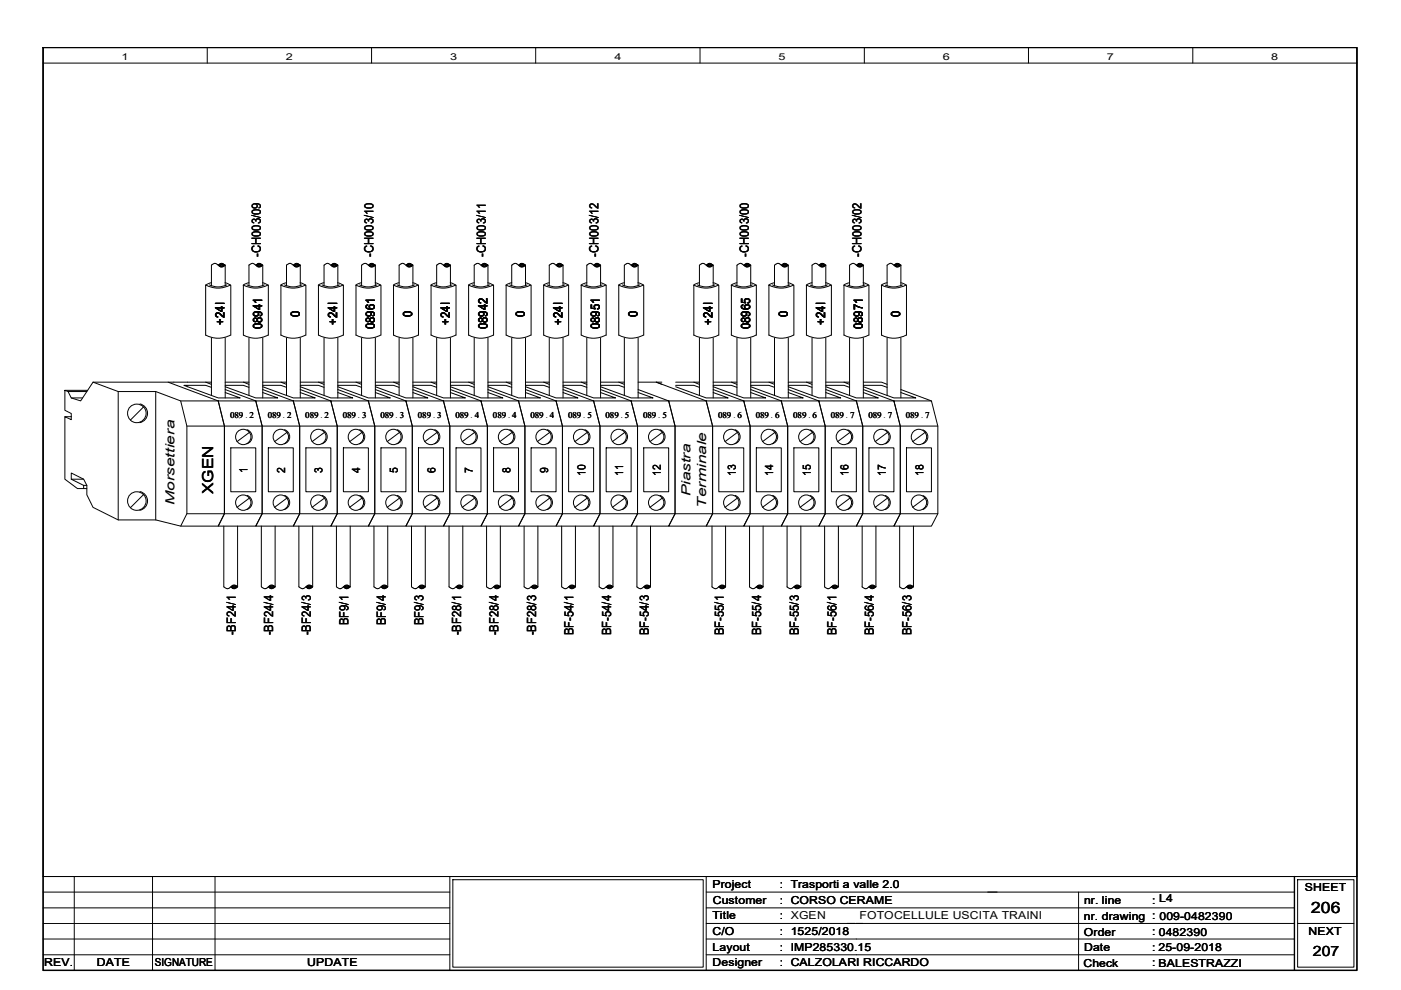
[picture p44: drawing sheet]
<svg xmlns="http://www.w3.org/2000/svg" width="297mm" height="210mm" viewBox="0 0 297 210" stroke-linecap="round" stroke-linejoin="round" font-family="sans-serif">
<defs><g id="words">
<text font-size="3.3" x="278" y="193.5">206</text>
<text font-size="3.2" x="45.2" y="104.7" transform="rotate(-90 45.2 104.7)">XGEN</text>
<text font-size="3" x="278.3" y="202.6">207</text>
<g font-size="2.7">
<text x="55.3" y="54.5" transform="rotate(-90 55.3 54.5)">-CH003/09</text>
<text x="79.2" y="54.5" transform="rotate(-90 79.2 54.5)">-CH003/10</text>
<text x="103" y="54.5" transform="rotate(-90 103 54.5)">-CH003/11</text>
<text x="126.9" y="54.5" transform="rotate(-90 126.9 54.5)">-CH003/12</text>
<text x="158.7" y="54.5" transform="rotate(-90 158.7 54.5)">-CH003/00</text>
<text x="182.6" y="54.5" transform="rotate(-90 182.6 54.5)">-CH003/02</text>
<text x="47.6" y="68.8" transform="rotate(-90 47.6 68.8)">+24I</text>
<text x="55.6" y="69.8" transform="rotate(-90 55.6 69.8)">08941</text>
<text x="63.5" y="67.1" transform="rotate(-90 63.5 67.1)">0</text>
<text x="71.5" y="68.8" transform="rotate(-90 71.5 68.8)">+24I</text>
<text x="79.5" y="69.8" transform="rotate(-90 79.5 69.8)">08961</text>
<text x="87.4" y="67.1" transform="rotate(-90 87.4 67.1)">0</text>
<text x="95.4" y="68.8" transform="rotate(-90 95.4 68.8)">+24I</text>
<text x="103.3" y="69.8" transform="rotate(-90 103.3 69.8)">08942</text>
<text x="111.3" y="67.1" transform="rotate(-90 111.3 67.1)">0</text>
<text x="119.2" y="68.8" transform="rotate(-90 119.2 68.8)">+24I</text>
<text x="127.2" y="69.8" transform="rotate(-90 127.2 69.8)">08951</text>
<text x="135.2" y="67.1" transform="rotate(-90 135.2 67.1)">0</text>
<text x="151.1" y="68.8" transform="rotate(-90 151.1 68.8)">+24I</text>
<text x="159" y="69.8" transform="rotate(-90 159 69.8)">08965</text>
<text x="167" y="67.1" transform="rotate(-90 167 67.1)">0</text>
<text x="175" y="68.8" transform="rotate(-90 175 68.8)">+24I</text>
<text x="182.9" y="69.8" transform="rotate(-90 182.9 69.8)">08971</text>
<text x="190.9" y="67.1" transform="rotate(-90 190.9 67.1)">0</text>
<text x="37" y="107.1" transform="rotate(-90 37 107.1)">Morsettiera</text>
<text x="146.4" y="105.2" transform="rotate(-90 146.4 105.2)">Piastra</text>
<text x="149.7" y="107.7" transform="rotate(-90 149.7 107.7)">Terminale</text>
<text x="50" y="134.7" transform="rotate(-90 50 134.7)">-BF24/1</text>
<text x="58" y="134.7" transform="rotate(-90 58 134.7)">-BF24/4</text>
<text x="65.9" y="134.7" transform="rotate(-90 65.9 134.7)">-BF24/3</text>
<text x="73.9" y="132.6" transform="rotate(-90 73.9 132.6)">BF9/1</text>
<text x="81.8" y="132.6" transform="rotate(-90 81.8 132.6)">BF9/4</text>
<text x="89.8" y="132.6" transform="rotate(-90 89.8 132.6)">BF9/3</text>
<text x="97.7" y="134.7" transform="rotate(-90 97.7 134.7)">-BF28/1</text>
<text x="105.7" y="134.7" transform="rotate(-90 105.7 134.7)">-BF28/4</text>
<text x="113.7" y="134.7" transform="rotate(-90 113.7 134.7)">-BF28/3</text>
<text x="121.6" y="134.7" transform="rotate(-90 121.6 134.7)">BF-54/1</text>
<text x="129.6" y="134.7" transform="rotate(-90 129.6 134.7)">BF-54/4</text>
<text x="137.5" y="134.7" transform="rotate(-90 137.5 134.7)">BF-54/3</text>
<text x="153.5" y="134.7" transform="rotate(-90 153.5 134.7)">BF-55/1</text>
<text x="161.4" y="134.7" transform="rotate(-90 161.4 134.7)">BF-55/4</text>
<text x="169.4" y="134.7" transform="rotate(-90 169.4 134.7)">BF-55/3</text>
<text x="177.3" y="134.7" transform="rotate(-90 177.3 134.7)">BF-56/1</text>
<text x="185.3" y="134.7" transform="rotate(-90 185.3 134.7)">BF-56/4</text>
<text x="193.2" y="134.7" transform="rotate(-90 193.2 134.7)">BF-56/3</text>
</g>
<g font-size="2.4">
<text x="52.5" y="100.2" transform="rotate(-90 52.5 100.2)">1</text>
<text x="60.4" y="100.2" transform="rotate(-90 60.4 100.2)">2</text>
<text x="68.4" y="100.2" transform="rotate(-90 68.4 100.2)">3</text>
<text x="76.4" y="100.2" transform="rotate(-90 76.4 100.2)">4</text>
<text x="84.3" y="100.2" transform="rotate(-90 84.3 100.2)">5</text>
<text x="92.3" y="100.2" transform="rotate(-90 92.3 100.2)">6</text>
<text x="100.3" y="100.2" transform="rotate(-90 100.3 100.2)">7</text>
<text x="108.2" y="100.2" transform="rotate(-90 108.2 100.2)">8</text>
<text x="116.2" y="100.2" transform="rotate(-90 116.2 100.2)">9</text>
<text x="124.2" y="100.8" transform="rotate(-90 124.2 100.8)">10</text>
<text x="132.1" y="100.8" transform="rotate(-90 132.1 100.8)">11</text>
<text x="140.1" y="100.8" transform="rotate(-90 140.1 100.8)">12</text>
<text x="156" y="100.8" transform="rotate(-90 156 100.8)">13</text>
<text x="164" y="100.8" transform="rotate(-90 164 100.8)">14</text>
<text x="171.9" y="100.8" transform="rotate(-90 171.9 100.8)">15</text>
<text x="179.9" y="100.8" transform="rotate(-90 179.9 100.8)">16</text>
<text x="187.8" y="100.8" transform="rotate(-90 187.8 100.8)">17</text>
<text x="195.8" y="100.8" transform="rotate(-90 195.8 100.8)">18</text>
</g>
<g font-size="2.3">
<text x="151.1" y="188.3">Project</text>
<text x="151.1" y="191.7">Customer</text>
<text x="165.4" y="188.3">: Trasporti a valle 2.0</text>
<text x="165.4" y="191.6">: CORSO CERAME</text>
<text x="229.9" y="191.6">nr. line</text>
<text x="244.3" y="191.6">: L4</text>
<text x="276.6" y="188.9">SHEET</text>
<text x="151.1" y="194.9">Title</text>
<text x="165.4" y="194.9">: XGEN</text>
<text x="182.2" y="194.9">FOTOCELLULE USCITA TRAINI</text>
<text x="229.8" y="195">nr. drawing : 009-0482390</text>
<text x="151.1" y="198.3">C/O</text>
<text x="151.1" y="201.6">Layout</text>
<text x="165.4" y="198.3">: 1525/2018</text>
<text x="165.4" y="201.6">: IMP285330.15</text>
<text x="229.8" y="198.5">Order</text>
<text x="229.9" y="201.5">Date</text>
<text x="244.3" y="198.3">: 0482390</text>
<text x="244.3" y="201.6">: 25-09-2018</text>
<text x="277.4" y="198.2">NEXT</text>
<text x="9.4" y="204.9">REV.</text>
<text x="20.5" y="204.9">DATE</text>
<text x="32.8" y="204.9">SIGNATURE</text>
<text x="65.1" y="204.9">UPDATE</text>
<text x="151.1" y="204.9">Designer</text>
<text x="165.4" y="204.9">: CALZOLARI RICCARDO</text>
<text x="229.7" y="204.9">Check</text>
<text x="244.3" y="204.9">: BALESTRAZZI</text>
<text x="245.6" y="204.9">BALESTRAZZI</text>
</g>
<g font-size="2">
<text x="25.8" y="12.7">1</text>
<text x="60.6" y="12.7">2</text>
<text x="95.4" y="12.7">3</text>
<text x="130.3" y="12.7">4</text>
<text x="165.1" y="12.7">5</text>
<text x="199.9" y="12.7">6</text>
<text x="234.7" y="12.7">7</text>
<text x="269.5" y="12.7">8</text>
</g>
<g font-size="1.9">
<text x="48.8" y="88.6">089 2</text>
<text x="56.8" y="88.6">089 2</text>
<text x="64.7" y="88.6">089 2</text>
<text x="72.7" y="88.6">089 3</text>
<text x="80.6" y="88.6">089 3</text>
<text x="88.6" y="88.6">089 3</text>
<text x="96.6" y="88.6">089 4</text>
<text x="104.5" y="88.6">089 4</text>
<text x="112.5" y="88.6">089 4</text>
<text x="120.4" y="88.6">089 5</text>
<text x="128.4" y="88.6">089 5</text>
<text x="136.4" y="88.6">089 5</text>
<text x="152.3" y="88.6">089 6</text>
<text x="160.2" y="88.6">089 6</text>
<text x="168.2" y="88.6">089 6</text>
<text x="176.1" y="88.6">089 7</text>
<text x="184.1" y="88.6">089 7</text>
<text x="192.1" y="88.6">089 7</text>
</g>
<g font-size="1.8">
<text x="52" y="88.6">.</text>
<text x="60" y="88.6">.</text>
<text x="67.9" y="88.6">.</text>
<text x="75.9" y="88.6">.</text>
<text x="83.9" y="88.6">.</text>
<text x="91.8" y="88.6">.</text>
<text x="99.8" y="88.6">.</text>
<text x="107.7" y="88.6">.</text>
<text x="115.7" y="88.6">.</text>
<text x="123.7" y="88.6">.</text>
<text x="131.6" y="88.6">.</text>
<text x="139.6" y="88.6">.</text>
<text x="155.5" y="88.6">.</text>
<text x="163.4" y="88.6">.</text>
<text x="171.4" y="88.6">.</text>
<text x="179.4" y="88.6">.</text>
<text x="187.3" y="88.6">.</text>
<text x="195.3" y="88.6">.</text>
</g>
</g></defs>
<path d="M9.1 10.1h278.6v195.6h-278.6zM274.4 185.8v19.9" fill="none" stroke="#000" stroke-width=".3"/>
<g fill="none" stroke="#000" stroke-width=".21">
<path d="M9.1 185.8h278.6M9.1 195.8h86.3M9.1 199.1h86.3M9.1 192.5h86.3M9.1 189.1h86.3M15.7 185.8v19.9M32.3 185.8v19.9M45.6 185.8v19.9M95.4 185.8v19.9M96 186.5h53.1v18.6h-53.1zM149.7 185.8v19.9M149.7 195.8h124.7"/>
<path d="M149.7 199.1h124.7M149.7 192.5h124.7M149.7 189.1h124.7M228.7 189.1v16.6M275.1 186.5h12v18.6h-12zM275.1 195.8h12M9.1 202.4h86.3M149.7 202.4h124.7"/>
</g>
<g fill="#fff">
<path d="M181.8 192.9h39.6v2.5h-39.6z" fill-rule="evenodd"/>
<path d="M181.8 192.9h39.6v2.5h-39.6z" fill-rule="evenodd"/>
<path d="M181.8 192.9h39.6v2.5h-39.6z" fill-rule="evenodd"/>
</g>
<g fill="none" stroke="#000" stroke-width=".21">
<path d="M9.1 10.1h278.6v195.6h-278.6zM9.1 10.1h278.6v175.7h-278.6zM9.1 13.4h278.6M43.9 10.1v3.3M78.8 10.1v3.3M113.6 10.1v3.3M148.4 10.1v3.3M183.3 10.1v3.3M218.1 10.1v3.3M252.9 10.1v3.3M44.8 59.9l-1.2 .6v10.6M46.3 56.2l.6-.4 .8 .4"/>
<path d="M46.4 56.2l.4-.2h.4a.26 .26 0 0 1 .4 .3 .26 .26 0 0 1-.4 .2h-.6zM46.6 56.2l.5-.1a.18 .18 0 0 1 .2 0 .18 .18 0 0 1 0 .2h-.7zM46.7 56.2h.6M47.7 59.9l1.2 .6M47.7 56.2l-.6 .4h-.4l-1-.8-.9 .4v4.4M47.7 56.2v4.4M52.8 59.9l-1.2 .6M54.2 56.2l.6-.4 .9 .4M54.4 56.2l.4-.2h.4a.26 .26 0 0 1 .3 .3 .26 .26 0 0 1-.3 .2h-.6zM54.5 56.2l.5-.1a.18 .18 0 0 1 .3 0 .18 .18 0 0 1 0 .2h-.7zM54.6 56.2h.7M55.7 59.9l1.2 .6v10.6"/>
<path d="M55.7 56.2l-.7 .4h-.3l-1.1-.8-.8 .4v4.4M55.7 56.2v4.4M60.7 59.9l-1.2 .6M62.2 56.2l.6-.4 .9 .4M62.3 56.2l.8-.2 .4 .3-.3 .2h-.5l-.3-.1zM62.5 56.2l.5-.1a.18 .18 0 0 1 .2 0 .18 .18 0 0 1 0 .2h-.6zM62.6 56.2h.6M63.6 59.9l1.2 .6 .1 10.6M63.7 56.2l-.7 .4h-.4l-1-.8-.9 .4v4.4M63.7 56.2v4.4M68.7 59.9l-1.2 .6M70.1 56.2l.6-.4 .9 .4"/>
<path d="M70.3 56.1l.4-.1 .6 .1a.17 .17 0 0 1 .2 .2 .17 .17 0 0 1-.3 .1l-.7 .1-.2-.2zM70.4 56.2l.8-.1a.26 .26 0 0 1-.1 .3 .26 .26 0 0 1-.3 0l-.4-.1zM70.6 56.2h.6M71.6 59.9l1.2 .6M71.6 56.2l-.7 .4h-.3l-1-.8-.9 .4v4.4M71.6 56.2v4.4M76.7 59.9l-1.3 .6M78.1 56.2l.6-.4 .9 .4M78.3 56.1l.7-.1 .5 .3-.3 .2h-.5l-.4-.2zM78.4 56.2l.8-.1a.26 .26 0 0 1-.1 .3 .26 .26 0 0 1-.3 0l-.4-.1zM78.5 56.2h.7M79.5 59.9l1.2 .6"/>
<path d="M79.6 56.2l-.7 .4h-.3l-1.1-.8-.8 .4v4.4M79.6 56.2v4.4M84.6 59.9l-1.2 .6M86.1 56.2l.6-.4 .8 .4M86.2 56.1l.4-.1 .6 .1a.17 .17 0 0 1 .2 .2 .17 .17 0 0 1-.2 .1l-.8 .1-.2-.2zM86.4 56.2l.8-.1a.26 .26 0 0 1-.2 .3 .26 .26 0 0 1-.3 0l-.3-.1zM86.5 56.2h.6M87.5 59.9l1.2 .6M87.5 56.2l-.6 .4h-.4l-1-.8-.9 .4v4.4M87.5 56.2v4.4M92.6 59.9l-1.2 .6M94 56.2l.6-.4 .9 .4"/>
<path d="M94.2 56.1l.4-.1 .6 .1a.17 .17 0 0 1 .1 .2 .17 .17 0 0 1-.2 .1l-.7 .1-.2-.2zM94.3 56.2l.8-.1a.26 .26 0 0 1-.1 .3 .26 .26 0 0 1-.3 0l-.4-.1zM94.4 56.2h.7M95.5 59.9l1.1 .6M95.5 56.2l-.7 .4h-.3l-1.1-.8-.8 .4v4.4M95.5 56.2v4.4M100.5 59.9l-1.2 .6M102 56.2l.6-.4 .9 .4M102.1 56.1l.4-.1 .7 .1a.17 .17 0 0 1 .1 .2 .17 .17 0 0 1-.2 .1l-.7 .1-.3-.2zM102.3 56.2l.8-.1a.26 .26 0 0 1-.1 .3 .26 .26 0 0 1-.3 0l-.4-.1zM102.4 56.2h.6M103.4 59.9l1.2 .6"/>
<path d="M103.5 56.2l-.7 .4h-.4l-1-.8-.9 .4v4.4M103.5 56.2v4.4M108.5 59.9l-1.2 .6M109.9 56.2l.6-.4 .9 .4M110.1 56.2l.4-.2h.4a.28 .28 0 0 1 .4 .2 .28 .28 0 0 1-.4 .3h-.6zM110.2 56.2l.8-.1a.26 .26 0 0 1-.1 .3 .26 .26 0 0 1-.3 0l-.4-.1zM110.4 56.2h.6M111.4 59.9l1.2 .6v10.6M111.4 56.2l-.7 .4h-.3l-1.1-.8-.8 .4v4.4M111.4 56.2v4.4M116.5 59.9l-1.3 .6M117.9 56.2l.6-.4 .9 .4"/>
<path d="M118.1 56.2l.3-.2h.4a.28 .28 0 0 1 .5 .2 .29 .29 0 0 1-.5 .3h-.5zM118.2 56.2l.8-.1a.26 .26 0 0 1-.1 .3 .26 .26 0 0 1-.3 0l-.4-.1zM118.3 56.2h.7M119.3 59.9l1.2 .6M119.4 56.2l-.7 .4-.6-.1-.8-.7-.8 .4v4.4M119.4 56.2v4.4M124.4 59.9l-1.2 .6M125.9 56.2l.5-.4 .9 .4M126 56.2l.4-.2h.4a.28 .28 0 0 1 .4 .2 .28 .28 0 0 1-.4 .3h-.6zM126.1 56.2l.8-.1a.18 .18 0 0 1 0 .3 .18 .18 0 0 1-.2 0l-.5-.1zM126.3 56.2h.6M127.3 59.9l1.2 .6"/>
<path d="M127.3 56.2l-.6 .4-.6-.1-.8-.7-.9 .4v4.4M127.3 56.2v4.4M132.4 59.9l-1.3 .6M133.8 56.2l.6-.4 .9 .4M134 56.2l.4-.2h.3a.28 .28 0 0 1 .5 .2 .29 .29 0 0 1-.5 .3h-.5zM134.1 56.2l.8-.1a.18 .18 0 0 1 0 .3 .18 .18 0 0 1-.2 0l-.5-.1zM134.2 56.2h.7M135.3 59.9l1.1 .6M135.3 56.2l-.7 .4-.5-.1-.9-.7-.8 .4v4.4M135.3 56.2v4.4M148.3 59.9l-1.2 .6M149.7 56.2l.6-.4 .4 .1 .5 .3"/>
<path d="M149.9 56.1l.4-.1h.4a.28 .28 0 0 1 .4 .2 .28 .28 0 0 1-.4 .3h-.6l-.2-.3zM150 56.2l.8-.1a.18 .18 0 0 1 0 .3 .18 .18 0 0 1-.2 0l-.5-.1zM150.2 56.2h.6M151.2 59.9l1.2 .6M151.2 56.2l-.7 .4-.4-.1-1-.7-.8 .4v4.4M151.2 56.2v4.4M156.2 59.9l-1.2 .6M157.7 56.2l.6-.4 .4 .1 .5 .3M157.9 56.1l.3-.1h.4a.28 .28 0 0 1 .4 .2 .28 .28 0 0 1-.4 .3h-.5l-.3-.3zM158 56.2l.8-.1a.18 .18 0 0 1 0 .3 .18 .18 0 0 1-.3 0l-.4-.1zM158.1 56.2h.6M159.1 59.9l1.2 .6"/>
<path d="M159.2 56.2l-.7 .4-.5-.1-.9-.7-.9 .4v4.4M159.2 56.2v4.4M164.2 59.9l-1.2 .6M165.6 56.2l.6-.4 .4 .1 .5 .3M165.9 56.1l.3-.1h.4a.28 .28 0 0 1 .4 .2 .28 .28 0 0 1-.4 .3h-.6l-.2-.2zM165.9 56.2l.8-.1a.18 .18 0 0 1 0 .3 .18 .18 0 0 1-.2 0l-.5-.1zM166.1 56.2h.6M167.1 59.9l1.2 .6v10.6M167.1 56.2l-.6 .4-.5-.1-.9-.7-.9 .4v4.4M167.1 56.2v4.4M172.2 59.9l-1.3 .6M173.6 56.2l.6-.4 .4 .1 .5 .3"/>
<path d="M173.8 56.1l.4-.1h.3a.28 .28 0 0 1 .5 .2 .29 .29 0 0 1-.5 .3h-.5l-.2-.2zM173.9 56.2l.8-.1a.18 .18 0 0 1 0 .3 .18 .18 0 0 1-.2 0l-.5-.1zM174 56.2h.7M175 59.9l1.2 .6M175.1 56.2l-.6 .4-.6-.1-.9-.7-.8 .4v4.4M175.1 56.2v4.4M180.1 59.9l-1.2 .6M181.6 56.2l.6-.4 .3 .1 .5 .3M181.8 56.1l.3-.1h.4a.28 .28 0 0 1 .4 .2 .28 .28 0 0 1-.4 .3h-.6l-.2-.2zM181.9 56.2l.8-.1a.18 .18 0 0 1 0 .3 .18 .18 0 0 1-.3 0l-.5-.1zM182 56.2h.6M183 59.9l1.2 .6"/>
<path d="M183 56.2l-.6 .4-.5-.1-.9-.7-.9 .4v4.4M183 56.2v4.4M188.1 59.9l-1.2 .6M189.5 56.2l.6-.4 .4 .1 .5 .3M189.7 56.1l.4-.1h.4a.28 .28 0 0 1 .4 .2 .28 .28 0 0 1-.4 .3h-.6l-.2-.2zM189.8 56.2l.8-.1a.18 .18 0 0 1 0 .3 .18 .18 0 0 1-.2 0l-.5-.1zM189.9 56.2h.7M191 59.9l1.1 .6M191 56.2l-.6 .4-.5-.1-1-.7-.8 .4v4.4M191 56.2v4.4M43.6 60.4a5.5 5.5 0 0 0 5.3 0M43.6 71a5.5 5.5 0 0 0 5.3 0"/>
<path d="M44.4 60.4a4.2 4.2 0 0 0 3.7 0M44.8 71.6v12.2M47.7 71.6v12.8M48.9 60.5v10.6M51.6 71a5.4 5.4 0 0 0 5.3 0M52.4 60.4a4.2 4.2 0 0 0 3.6 0M52.8 71.6v12.2M55.7 71.6v12.8M56.9 60.4a5.6 5.6 0 0 1-5.3 .1v10.6M59.6 71a5.4 5.4 0 0 0 5.2 0M60.3 60.4a4.2 4.2 0 0 0 3.7 0M60.7 71.6v12.2"/>
<path d="M63.7 71.6v12.8M64.8 60.4a5.6 5.6 0 0 1-5.2 .1v10.6M67.5 71a5.4 5.4 0 0 0 5.3 0M68.3 60.4a4.2 4.2 0 0 0 3.7 0M68.7 71.6v12.2M71.6 71.6v12.8M72.8 60.4a5.6 5.6 0 0 1-5.3 .1v10.6M72.8 60.5v10.6M75.5 71a5.4 5.4 0 0 0 5.2 0M76.2 60.4a4.2 4.2 0 0 0 3.7 0M76.7 71.6v12.2M79.6 71.6v12.8"/>
<path d="M80.7 60.4a5.6 5.6 0 0 1-5.2 .1v10.6M80.8 60.5v10.6M83.4 71a5.4 5.4 0 0 0 5.3 0M84.2 60.4a4.2 4.2 0 0 0 3.7 0M84.6 71.6v12.2M87.5 71.6v12.8M88.7 60.4a5.6 5.6 0 0 1-5.3 .1v10.6M88.7 60.5v10.6M91.4 71a5.4 5.4 0 0 0 5.2 0M92.2 60.4a4.2 4.2 0 0 0 3.6 0M92.6 71.6v12.2M95.5 71.6v12.8"/>
<path d="M96.6 60.4a5.6 5.6 0 0 1-5.2 .1v10.6M96.7 60.5v10.6M99.4 71a5.4 5.4 0 0 0 5.2 0M99.4 60.5v10.6M100.1 60.4a4.2 4.2 0 0 0 3.7 0M100.5 71.6v12.2M103.5 71.6v12.8M104.6 60.4a5.6 5.6 0 0 1-5.2 .1M104.6 60.5v10.6M107.3 71a5.4 5.4 0 0 0 5.3 0M108.1 60.4a4.2 4.2 0 0 0 3.7 0M108.5 71.6v12.2"/>
<path d="M111.4 71.6v12.8M112.6 60.4a5.6 5.6 0 0 1-5.3 .1v10.6M115.3 71a5.4 5.4 0 0 0 5.2 0M116 60.4a4.2 4.2 0 0 0 3.7 0M116.5 71.6v12.2M119.4 71.6v12.8M120.5 60.4a5.6 5.6 0 0 1-5.2 .1v10.6M120.6 60.5v10.6M123.2 71a5.4 5.4 0 0 0 5.3 0M124 60.4a4.2 4.2 0 0 0 3.7 0M124.4 71.6v12.2M127.3 71.6v12.8"/>
<path d="M128.5 60.4a5.6 5.6 0 0 1-5.3 .1v10.6M128.5 60.5v10.6M131.2 71a5.4 5.4 0 0 0 5.2 0M131.9 60.4a4.2 4.2 0 0 0 3.7 0M132.4 71.6v12.2M135.3 71.6v12.8M136.4 60.4a5.6 5.6 0 0 1-5.2 .1v10.6M136.5 60.5v10.6M147.1 71a5.4 5.4 0 0 0 5.3 0M147.1 60.5v10.6M147.9 60.4a4.2 4.2 0 0 0 3.6 0M148.3 71.6v12.2"/>
<path d="M151.2 71.6v12.8M152.4 60.4a5.6 5.6 0 0 1-5.3 .1M152.4 60.5v10.6M155.1 71a5.4 5.4 0 0 0 5.2 0M155.1 60.5v10.6M155.8 60.4a4.2 4.2 0 0 0 3.7 0M156.2 71.6v12.2M159.2 71.6v12.8M160.3 60.4a5.6 5.6 0 0 1-5.2 .1M160.4 60.5v10.6M163 71a5.4 5.4 0 0 0 5.3 0M163.8 60.4a4.2 4.2 0 0 0 3.7 0"/>
<path d="M164.2 71.6v12.2M167.1 71.6v12.8M168.3 60.4a5.6 5.6 0 0 1-5.3 .1v10.6M171 71a5.4 5.4 0 0 0 5.2 0M172.2 71.6v12.2M175.1 71.6v12.8M175.4 60.4a4.3 4.3 0 0 1-3.6 .1M176.2 60.4a5.6 5.6 0 0 1-5.2 .1v10.6M176.3 60.5v10.6M178.9 71a5.4 5.4 0 0 0 5.3 0M180.1 71.6v12.2M183 71.6v12.8"/>
<path d="M183.4 60.4a4.3 4.3 0 0 1-3.7 .1M184.2 60.4a5.6 5.6 0 0 1-5.3 .1v10.6M184.2 60.5v10.6M186.9 71a5.4 5.4 0 0 0 5.2 0M188.1 71.6v12.2M191 71.6v12.8M191.3 60.4a4.3 4.3 0 0 1-3.6 .1M192.1 60.4a5.6 5.6 0 0 1-5.2 .1v10.6M192.2 60.5v10.6M13.8 82.8l.6 .2 .7 1.4 2 .6 2.6-4h15.9l10.7 4 1.3 5.3v18.6l-1.3 2.6h-8l-5.3-1.3h-7.9l-5.4-2.6-1.3-2.7v-2l-.7-1.3-2.6-1.3v1.3l2.6 1.3v.7h-1.3l-2.6-2v-13.3l1.3 .7v-1.3l-1.3-.7zM13.8 88.3h1.3M13.8 82.8h4.7"/>
<path d="M14.4 83h4M15.1 84.4h2.4M19.7 81l5.4 2h7.9l5.3 2 1.3 5.3v18.6l-1.3 2.6M25.1 83v27.2M29.7 85.6a2.03 2.03 0 0 1 1.6 2 2.03 2.03 0 0 1-1.7 2M30.4 86.3l-2.8 2.8M33 83v27.2M35.6 81h8l1.2 .5M38.3 85h8M39.6 90.3h159.2M43.6 81h1.2M44.8 82.1l-1.2-.4h-4.6l7.3 2.7h4.6l-3.2-1.2"/>
<path d="M46.3 85h7.9l1.4 5.3v18.6l-1.4 2.6h-7.9l1.3-2.6v-18.6zM47.7 81h3.9l1.2 .5M47.7 81.7h3.9l1.2 .4M47.7 82l6.5 2.4h4.7l-3.2-1.2M47.7 82.6l6.5 2.4M48.9 95h5.3v9.3h-5.3zM51.6 81h1.2M52.4 91.1a1.57 1.57 0 0 1 1.1 1.5 1.57 1.57 0 0 1-1.2 1.5M52.9 91.7l-2.7 1.9M54.2 85h8l1.3 5.3v18.6l-1.3 2.6h-8l1.4-2.6v-18.6zM55.7 81h3.9l1.1 .5M55.7 81.7h3.9l1.1 .4"/>
<path d="M55.7 82l6.5 2.4h4.6l-3.1-1.2M55.7 82.6l6.5 2.4M56.9 95h5.3v9.3h-5.3zM59.6 81h1.1M60.3 91.1a1.57 1.57 0 0 1 1.1 1.5 1.57 1.57 0 0 1-1.1 1.5M60.9 91.7l-2.7 1.9M62.2 85h7.9l1.4 5.3v18.6l-1.4 2.6h-7.9l1.3-2.6v-18.6zM63.7 81h3.8l1.2 .5M63.7 81.7h3.8l1.2 .4M63.7 82l6.4 2.4h4.7l-3.2-1.2M63.7 82.6l6.4 2.4M64.9 95h5.2v9.3h-5.2z"/>
<path d="M67.5 81h1.2M68.3 91.1a1.57 1.57 0 0 1 1.1 1.5 1.57 1.57 0 0 1-1.2 1.5M68.8 91.7l-2.6 1.9M70.1 85h8l1.4 5.3v18.6l-1.4 2.6h-8l1.4-2.6v-18.6zM71.6 81h3.9l1.2 .5M71.6 81.7h3.9l1.2 .4M71.6 82l6.5 2.4h4.7l-3.2-1.2M71.6 82.6l6.5 2.4M72.8 95h5.3v9.3h-5.3zM75.5 81h1.2M76.2 91.1a1.57 1.57 0 0 1 1.1 1.5 1.57 1.57 0 0 1-1.1 1.5M76.8 91.7l-2.7 1.9"/>
<path d="M78.1 85h8l1.3 5.3v18.6l-1.3 2.6h-8l1.4-2.6v-18.6zM79.6 81h3.8l1.2 .5M79.6 81.7h3.8l1.2 .4M79.6 82l6.5 2.4h4.6l-3.2-1.2M79.6 82.6l6.5 2.4M80.8 95h5.3v9.3h-5.3zM83.4 81h1.2M84.2 91.1a1.57 1.57 0 0 1 1.1 1.5 1.57 1.57 0 0 1-1.1 1.5M84.7 91.7l-2.6 1.9M86.1 85h7.9l1.4 5.3v18.6l-1.4 2.6h-7.9l1.3-2.6v-18.6zM87.5 81h3.9l1.2 .5M87.5 81.7h3.9l1.2 .4"/>
<path d="M87.5 82l6.5 2.4h4.7l-3.2-1.2M87.5 82.6l6.5 2.4M88.7 95h5.3v9.3h-5.3zM91.4 81h1.2M92.2 91.1a1.57 1.57 0 0 1 1.1 1.5 1.57 1.57 0 0 1-1.2 1.5M92.7 91.7l-2.7 1.9M94 85h8l1.3 5.3v18.6l-1.3 2.6h-8l1.4-2.6v-18.6zM95.5 81h3.9l1.1 .5M95.5 81.7h3.9l1.1 .4M95.5 82l6.5 2.4h4.6l-3.1-1.2M95.5 82.6l6.5 2.4M96.7 95h5.3v9.3h-5.3z"/>
<path d="M99.4 81h1.1M100.1 91.1a1.57 1.57 0 0 1 1.1 1.5 1.57 1.57 0 0 1-1.1 1.5M100.7 91.7l-2.7 1.9M102 85h7.9l1.4 5.3v18.6l-1.4 2.6h-7.9l1.3-2.6v-18.6zM103.5 81h3.8l1.2 .5M103.5 81.7h3.8l1.2 .4M103.5 82l6.4 2.4h4.7l-3.2-1.2M103.5 82.6l6.4 2.4M104.6 95h5.3v9.3h-5.3zM107.3 81h1.2M108.1 91.1a1.57 1.57 0 0 1 1.1 1.5 1.57 1.57 0 0 1-1.2 1.5M108.6 91.7l-2.6 1.9"/>
<path d="M109.9 85h8l1.3 5.3v18.6l-1.3 2.6h-8l1.4-2.6v-18.6zM111.4 81h3.9l1.2 .5M111.4 81.7h3.9l1.2 .4M111.4 82l6.5 2.4h4.7l-3.2-1.2M111.4 82.6l6.5 2.4M112.6 95h5.3v9.3h-5.3zM115.3 81h1.2M116 91.1a1.57 1.57 0 0 1 1.1 1.5 1.57 1.57 0 0 1-1.1 1.5M116.6 91.7l-2.7 1.9M117.9 85h8l1.3 5.3v18.6l-1.3 2.6h-8l1.3-2.6v-18.6zM119.4 81h3.8l1.2 .5M119.4 81.7h3.8l1.2 .4"/>
<path d="M119.4 82l6.5 2.4h4.6l-3.2-1.2M119.4 82.6l6.5 2.4M120.6 95h5.3v9.3h-5.3zM123.2 81h1.2M124 91.1a1.57 1.57 0 0 1 1.1 1.5 1.57 1.57 0 0 1-1.2 1.5M124.5 91.7l-2.6 1.9M125.9 85h7.9l1.4 5.3v18.6l-1.4 2.6h-7.9l1.3-2.6v-18.6zM127.3 81h3.9l1.2 .5M127.3 81.7h3.9l1.2 .4M127.3 82l6.5 2.4h4.7l-3.2-1.2M127.3 82.6l6.5 2.4M128.5 95h5.3v9.3h-5.3z"/>
<path d="M131.2 81h1.2M131.9 91.1a1.57 1.57 0 0 1 1.2 1.5 1.57 1.57 0 0 1-1.2 1.5M132.5 91.7l-2.7 1.9M133.8 85h8l1.3 5.3v18.6l-1.3 2.6h-8l1.4-2.6v-18.6zM135.3 81h3.8l1.2 .5M135.3 82.6l6.5 2.4M136.5 95h5.3v9.3h-5.3zM139.9 91.1a1.57 1.57 0 0 1 1.1 1.5 1.57 1.57 0 0 1-1.1 1.5M140.3 81h-1.2l10.6 4M140.5 91.7l-2.7 1.9M141.8 85h7.9l1.4 5.3v18.6l-1.4 2.6h-7.9l1.3-2.6v-18.6zM143.3 81h3.8l1.2 .5"/>
<path d="M143.3 81.7h3.8l1.2 .4M143.3 82l6.4 2.4h4.7l-3.2-1.2M147.1 81h1.2M149.7 85h8l1.3 5.3v18.6l-1.3 2.6h-8l1.4-2.6v-18.6zM151.2 81h3.9l1.1 .5M151.2 81.7h3.9l1.1 .4M151.2 82l6.5 2.4h4.6l-3.1-1.2M151.2 82.6l6.5 2.4M152.4 95h5.3v9.3h-5.3zM155.1 81h1.1M155.8 91.1a1.57 1.57 0 0 1 1.1 1.5 1.57 1.57 0 0 1-1.1 1.5M156.4 91.7l-2.7 1.9"/>
<path d="M157.7 85h7.9l1.4 5.3v18.6l-1.4 2.6h-7.9l1.3-2.6v-18.6zM159.2 81h3.8l1.2 .5M159.2 81.7h3.8l1.2 .4M159.2 82l6.4 2.4h4.7l-3.2-1.2M159.2 82.6l6.4 2.4M160.4 95h5.2v9.3h-5.2zM163 81h1.2M163.8 91.1a1.57 1.57 0 0 1 1.1 1.5 1.57 1.57 0 0 1-1.2 1.5M164.3 91.7l-2.6 1.9M165.6 85h8l1.4 5.3v18.6l-1.4 2.6h-8l1.4-2.6v-18.6zM167.1 81h3.9l1.2 .5M167.1 81.7h3.9l1.2 .4"/>
<path d="M167.1 82l6.5 2.4h4.7l-3.2-1.2M167.1 82.6l6.5 2.4M168.3 95h5.3v9.3h-5.3zM171 81h1.2M171.8 91.1a1.56 1.56 0 0 1 1 1.5 1.56 1.56 0 0 1-1.1 1.5M172.3 91.7l-2.7 1.9M173.6 85h8l1.3 5.3v18.6l-1.3 2.6h-8l1.4-2.6v-18.6zM175.1 81h3.8l1.2 .5M175.1 81.7h3.8l1.2 .4M175.1 82l6.5 2.4h4.6l-3.2-1.2M175.1 82.6l6.5 2.4M176.3 95h5.3v9.3h-5.3z"/>
<path d="M178.9 81h1.2M179.7 91.1a1.56 1.56 0 0 1 1.1 1.5 1.56 1.56 0 0 1-1.1 1.5M180.3 91.7l-2.7 1.9M181.6 85h7.9l1.4 5.3v18.6l-1.4 2.6h-7.9l1.3-2.6v-18.6zM183 81h3.9l1.2 .5M183 81.7h3.9l1.2 .4M183 82l6.5 2.4h4.7l-3.2-1.2M183 82.6l6.5 2.4M184.2 95h5.3v9.3h-5.3zM187.7 91.1a1.56 1.56 0 0 1 1.1 1.5 1.56 1.56 0 0 1-1.1 1.5M188.2 91.7l-2.7 1.9M189.5 85h8l1.3 5.3v18.6l-1.3 2.6h-8l1.4-2.6v-18.6z"/>
<path d="M191 82.6l6.5 2.4M192.2 95h5.3v9.3h-5.3zM195.7 91.1a1.56 1.56 0 0 1 1 1.5 1.56 1.56 0 0 1-1.1 1.5M196.2 91.7l-2.7 1.9M15.1 101.6h2.6M17.7 102.9h.7M17.7 103.6h.7M29.7 104.2a2.03 2.03 0 0 1 1.6 2 2.03 2.03 0 0 1-1.7 2M30.4 104.9l-2.8 2.8M39.6 108.9h159.2M47.5 111.5v12.9l.7 .4 1.3-.8h.3l.6 .4M50.4 111.5v12.9"/>
<path d="M52.4 105a1.57 1.57 0 0 1 1.1 1.5 1.57 1.57 0 0 1-1.2 1.5M52.9 105.6l-2.7 2M55.4 111.5v12.9l.8 .4 1.2-.8h.4l.5 .4M58.3 111.5v12.9M60.3 105a1.57 1.57 0 0 1 1.1 1.5 1.57 1.57 0 0 1-1.1 1.5M60.9 105.6l-2.7 2M63.4 111.5v12.9l.7 .4 1.3-.8h.3l.6 .4M66.3 111.5v12.9M68.3 105a1.57 1.57 0 0 1 1.1 1.5 1.57 1.57 0 0 1-1.2 1.5M68.8 105.6l-2.6 2M71.3 111.5v12.9l.8 .4 1.3-.8h.3l.5 .4M74.2 111.5v12.9"/>
<path d="M76.2 105a1.57 1.57 0 0 1 1.1 1.5 1.57 1.57 0 0 1-1.1 1.5M76.8 105.6l-2.7 2M79.3 111.5v12.9l.7 .4 1.3-.8h.4l.5 .4M82.2 111.5v12.9M84.2 105a1.57 1.57 0 0 1 1.1 1.5 1.57 1.57 0 0 1-1.1 1.5M84.7 105.6l-2.6 2M87.2 111.5v12.9l.8 .4 1.3-.8h.3l.6 .4M90.2 111.5v12.9M92.2 105a1.57 1.57 0 0 1 1.1 1.5 1.57 1.57 0 0 1-1.2 1.5M92.7 105.6l-2.7 2M95.2 111.5v12.9l.8 .4 1.2-.8h.4l.5 .4M98.1 111.5v12.9"/>
<path d="M100.1 105a1.57 1.57 0 0 1 1.1 1.5 1.57 1.57 0 0 1-1.1 1.5M100.7 105.6l-2.7 2M103.2 111.5v12.9l.7 .4 1.3-.8h.3l.6 .4M106.1 111.5v12.9M108.1 105a1.57 1.57 0 0 1 1.1 1.5 1.57 1.57 0 0 1-1.2 1.5M108.6 105.6l-2.6 2M111.1 111.5v12.9l.8 .4 1.3-.8h.3l.5 .4M114 111.5v12.9M116 105a1.57 1.57 0 0 1 1.1 1.5 1.57 1.57 0 0 1-1.1 1.5M116.6 105.6l-2.7 2M119.1 111.5v12.9l.7 .4 1.3-.8h.4l.5 .4M122 111.5v12.9"/>
<path d="M124 105a1.57 1.57 0 0 1 1.1 1.5 1.57 1.57 0 0 1-1.2 1.5M124.5 105.6l-2.6 2M127 111.5v12.9l.8 .4 1.3-.8h.3l.6 .4M130 111.5v12.9M131.9 105a1.57 1.57 0 0 1 1.2 1.5 1.57 1.57 0 0 1-1.2 1.5M132.5 105.6l-2.7 2M135 111.5v13l.8 .3 1.2-.8h.4l.5 .4M137.9 111.5v12.9M139.9 105a1.57 1.57 0 0 1 1.1 1.5 1.57 1.57 0 0 1-1.1 1.5M140.5 105.6l-2.7 2M151 111.5v13l.7 .3 1.2-.8h.4l.5 .4M153.8 111.5v12.9"/>
<path d="M155.8 105a1.57 1.57 0 0 1 1.1 1.5 1.57 1.57 0 0 1-1.1 1.5M156.4 105.6l-2.7 2M158.9 111.5v13l.8 .3 1.2-.8h.3l.6 .4M161.8 111.5v12.9M163.8 105a1.57 1.57 0 0 1 1.1 1.5 1.57 1.57 0 0 1-1.2 1.5M164.3 105.6l-2.6 2M166.9 111.5v13l.7 .3 1.3-.8h.3l.6 .4M169.8 111.5v12.9M171.8 105.1a1.56 1.56 0 0 1 1 1.5 1.56 1.56 0 0 1-1.1 1.4M172.3 105.6l-2.7 2M174.8 111.5v13l.8 .3 1.2-.8h.4l.6 .4M177.8 111.5v12.9"/>
<path d="M179.7 105.1a1.56 1.56 0 0 1 1.1 1.5 1.56 1.56 0 0 1-1.1 1.4M180.3 105.6l-2.7 2M182.8 111.5v13l.8 .3 1.2-.8h.3l.6 .4M185.7 111.5v12.9M187.7 105.1a1.56 1.56 0 0 1 1.1 1.5 1.56 1.56 0 0 1-1.1 1.4M188.2 105.6l-2.7 2M190.8 111.5v13l.7 .3 1.2-.8h.4l.6 .4M193.7 111.5v12.9M195.7 105.1a1.56 1.56 0 0 1 1 1.5 1.56 1.56 0 0 1-1.1 1.4M196.2 105.6l-2.7 2M48.9 124.4l.7 .4 .8-.4M49.1 124.4l.3-.2h.5a.28 .28 0 0 1 .3 .3 .28 .28 0 0 1-.4 .2l-.6-.1z"/>
<path d="M49.2 124.4l.8-.1a.18 .18 0 0 1 0 .3 .18 .18 0 0 1-.3-.1h-.3zM49.3 124.4h.7M56.9 124.4l.6 .4 .8-.4M57 124.4l.4-.2h.5a.28 .28 0 0 1 .3 .3 .28 .28 0 0 1-.4 .2l-.6-.1zM57.1 124.4l.9-.1a.18 .18 0 0 1-.1 .3 .18 .18 0 0 1-.2-.1h-.4zM57.3 124.4h.7M64.9 124.4l.6 .4 .8-.4M65 124.3l.8-.1a.28 .28 0 0 1 .4 .3 .28 .28 0 0 1-.5 .2l-.6-.1zM65.1 124.4l.8-.1a.18 .18 0 0 1 0 .3 .18 .18 0 0 1-.3-.1h-.3zM65.2 124.4h.7M72.8 124.4l.6 .4 .8-.4M73 124.3l.8-.1a.28 .28 0 0 1 .3 .3 .28 .28 0 0 1-.4 .2h-.3a.27 .27 0 0 1-.3-.1 .27 .27 0 0 1-.1-.3z"/>
<path d="M73.1 124.4l.8-.1a.18 .18 0 0 1-.1 .3 .18 .18 0 0 1-.2-.1h-.4zM73.2 124.4h.7M80.8 124.4l.6 .4 .8-.4M81 124.3l.7-.1a.28 .28 0 0 1 .4 .3 .28 .28 0 0 1-.4 .2h-.4a.27 .27 0 0 1-.3-.1 .27 .27 0 0 1 0-.3zM81 124.4l.8-.1a.18 .18 0 0 1 0 .3 .18 .18 0 0 1-.3-.1h-.3zM81.1 124.4h.7M88.7 124.4l.7 .4 .8-.4M88.9 124.3l.8-.1a.28 .28 0 0 1 .3 .3 .28 .28 0 0 1-.4 .2h-.3a.27 .27 0 0 1-.3-.1 .27 .27 0 0 1-.1-.3zM89 124.4l.8-.1a.18 .18 0 0 1 0 .3 .18 .18 0 0 1-.3-.1h-.3zM89.1 124.4h.7M96.7 124.4l.6 .4 .8-.4M96.8 124.4l.4-.2h.5a.28 .28 0 0 1 .3 .3 .28 .28 0 0 1-.4 .2l-.6-.1z"/>
<path d="M96.9 124.4l.7-.1a.19 .19 0 0 1 .2 0 .19 .19 0 0 1 0 .3 .19 .19 0 0 1-.3-.1h-.4zM97.1 124.4h.6M104.6 124.4l.7 .4 .8-.4M104.8 124.4l.3-.2h.5a.28 .28 0 0 1 .4 .3 .28 .28 0 0 1-.5 .2l-.6-.1zM105 124.3h.5a.19 .19 0 0 1 .3 0 .19 .19 0 0 1 0 .3 .19 .19 0 0 1-.3-.1h-.1a.25 .25 0 0 1-.3 .1 .25 .25 0 0 1-.1-.3zM105 124.4h.7M112.6 124.4l.7 .4 .7-.4M112.7 124.4l.4-.2h.5a.28 .28 0 0 1 .3 .3 .28 .28 0 0 1-.4 .2l-.6-.1zM112.9 124.4l.6-.1a.19 .19 0 0 1 .3 0 .19 .19 0 0 1-.1 .3 .19 .19 0 0 1-.3-.1h-.4zM113 124.4h.7M120.6 124.4l.6 .4 .8-.4M120.7 124.4l.3-.2h.5a.28 .28 0 0 1 .4 .3 .28 .28 0 0 1-.4 .2l-.6-.1z"/>
<path d="M120.9 124.4l.6-.1a.19 .19 0 0 1 .2 0 .19 .19 0 0 1 0 .3 .19 .19 0 0 1-.3-.1h-.4zM120.9 124.4h.7M128.5 124.4l.7 .4 .8-.4M128.6 124.4l.4-.2h.5a.28 .28 0 0 1 .3 .3 .28 .28 0 0 1-.4 .2l-.6-.1zM128.9 124.3h.5a.19 .19 0 0 1 .3 0 .19 .19 0 0 1-.1 .3 .19 .19 0 0 1-.2-.1h-.6zM128.9 124.4h.7M136.5 124.4l.7 .4 .7-.4M136.6 124.4l.3-.2h.6a.28 .28 0 0 1 .3 .3 .28 .28 0 0 1-.4 .2l-.6-.1zM136.8 124.3h.6a.19 .19 0 0 1 .2 0 .19 .19 0 0 1 0 .3 .19 .19 0 0 1-.3-.1h-.5zM136.9 124.4h.6M152.4 124.4l.7 .4 .7-.4M152.5 124.4l.4-.2h.4a.29 .29 0 0 1 .4 .3 .29 .29 0 0 1-.5 .2l-.5-.1z"/>
<path d="M152.7 124.3h.6a.19 .19 0 0 1 .2 0 .19 .19 0 0 1 0 .3 .19 .19 0 0 1-.3-.1h-.5zM152.8 124.4h.7M160.4 124.4l.6 .4 .8-.4M160.5 124.4l.3-.2h.5a.29 .29 0 0 1 .4 .3 .29 .29 0 0 1-.5 .2l-.5-.1zM160.7 124.4l.5-.1a.19 .19 0 0 1 .3 0 .19 .19 0 0 1 0 .3 .19 .19 0 0 1-.3-.1h-.4zM160.7 124.4h.7M168.3 124.4l.7 .4 .8-.4M168.4 124.4l.4-.2h.4a.29 .29 0 0 1 .4 .3 .29 .29 0 0 1-.4 .2l-.6-.1zM168.6 124.4l.6-.1a.19 .19 0 0 1 .3 0 .19 .19 0 0 1-.1 .3 .19 .19 0 0 1-.2-.1h-.5zM168.7 124.4h.7M176.3 124.4l.6 .4 .9-.4M176.4 124.4l.3-.2h.5a.29 .29 0 0 1 .4 .3 .29 .29 0 0 1-.5 .2l-.5-.1z"/>
<path d="M176.6 124.4l.6-.1a.19 .19 0 0 1 .2 0 .19 .19 0 0 1 0 .3 .19 .19 0 0 1-.3-.1h-.4zM176.7 124.4h.6M184.2 124.4l.7 .4 .8-.4M184.4 124.3l.7-.1a.31 .31 0 0 1 .4 .3 .31 .31 0 0 1-.5 .2l-.5-.1zM184.5 124.4l.6-.1a.19 .19 0 0 1 .3 0 .19 .19 0 0 1-.1 .3 .19 .19 0 0 1-.2-.1h-.4zM184.6 124.4h.7M192.2 124.4l.7 .4 .8-.4M192.4 124.3l.6-.1a.31 .31 0 0 1 .5 .3 .31 .31 0 0 1-.5 .2h-.3a.26 .26 0 0 1-.3-.1 .26 .26 0 0 1 0-.3zM192.5 124.4l.6-.1a.19 .19 0 0 1 .2 0 .19 .19 0 0 1 0 .3 .19 .19 0 0 1-.3-.1h-.4zM192.6 124.4h.6"/>
<circle cx="29" cy="87.6" r="1.98"/>
<circle cx="51.6" cy="92.6" r="1.63"/>
<circle cx="59.5" cy="92.6" r="1.63"/>
<circle cx="67.5" cy="92.6" r="1.63"/>
<circle cx="75.5" cy="92.6" r="1.63"/>
<circle cx="83.4" cy="92.6" r="1.63"/>
<circle cx="91.4" cy="92.6" r="1.63"/>
<circle cx="99.3" cy="92.6" r="1.63"/>
<circle cx="107.3" cy="92.6" r="1.63"/>
<circle cx="115.2" cy="92.6" r="1.63"/>
<circle cx="123.2" cy="92.6" r="1.63"/>
<circle cx="131.2" cy="92.6" r="1.63"/>
<circle cx="139.1" cy="92.6" r="1.63"/>
<circle cx="155" cy="92.6" r="1.63"/>
<circle cx="163" cy="92.6" r="1.63"/>
<circle cx="171" cy="92.6" r="1.63"/>
<circle cx="178.9" cy="92.6" r="1.63"/>
<circle cx="186.9" cy="92.6" r="1.63"/>
<circle cx="194.8" cy="92.6" r="1.63"/>
<circle cx="29" cy="106.2" r="1.98"/>
<circle cx="51.6" cy="106.6" r="1.63"/>
<circle cx="59.5" cy="106.6" r="1.63"/>
<circle cx="67.5" cy="106.6" r="1.63"/>
<circle cx="75.5" cy="106.6" r="1.63"/>
<circle cx="83.4" cy="106.6" r="1.63"/>
<circle cx="91.4" cy="106.6" r="1.63"/>
<circle cx="99.3" cy="106.6" r="1.63"/>
<circle cx="107.3" cy="106.6" r="1.63"/>
<circle cx="115.2" cy="106.6" r="1.63"/>
<circle cx="123.2" cy="106.6" r="1.63"/>
<circle cx="131.2" cy="106.6" r="1.63"/>
<circle cx="139.1" cy="106.6" r="1.63"/>
<circle cx="155" cy="106.6" r="1.63"/>
<circle cx="163" cy="106.6" r="1.63"/>
<circle cx="171" cy="106.6" r="1.63"/>
<circle cx="178.9" cy="106.6" r="1.63"/>
<circle cx="186.9" cy="106.6" r="1.63"/>
<circle cx="194.8" cy="106.6" r="1.63"/>
</g>
<use href="#words"/>
</svg>
